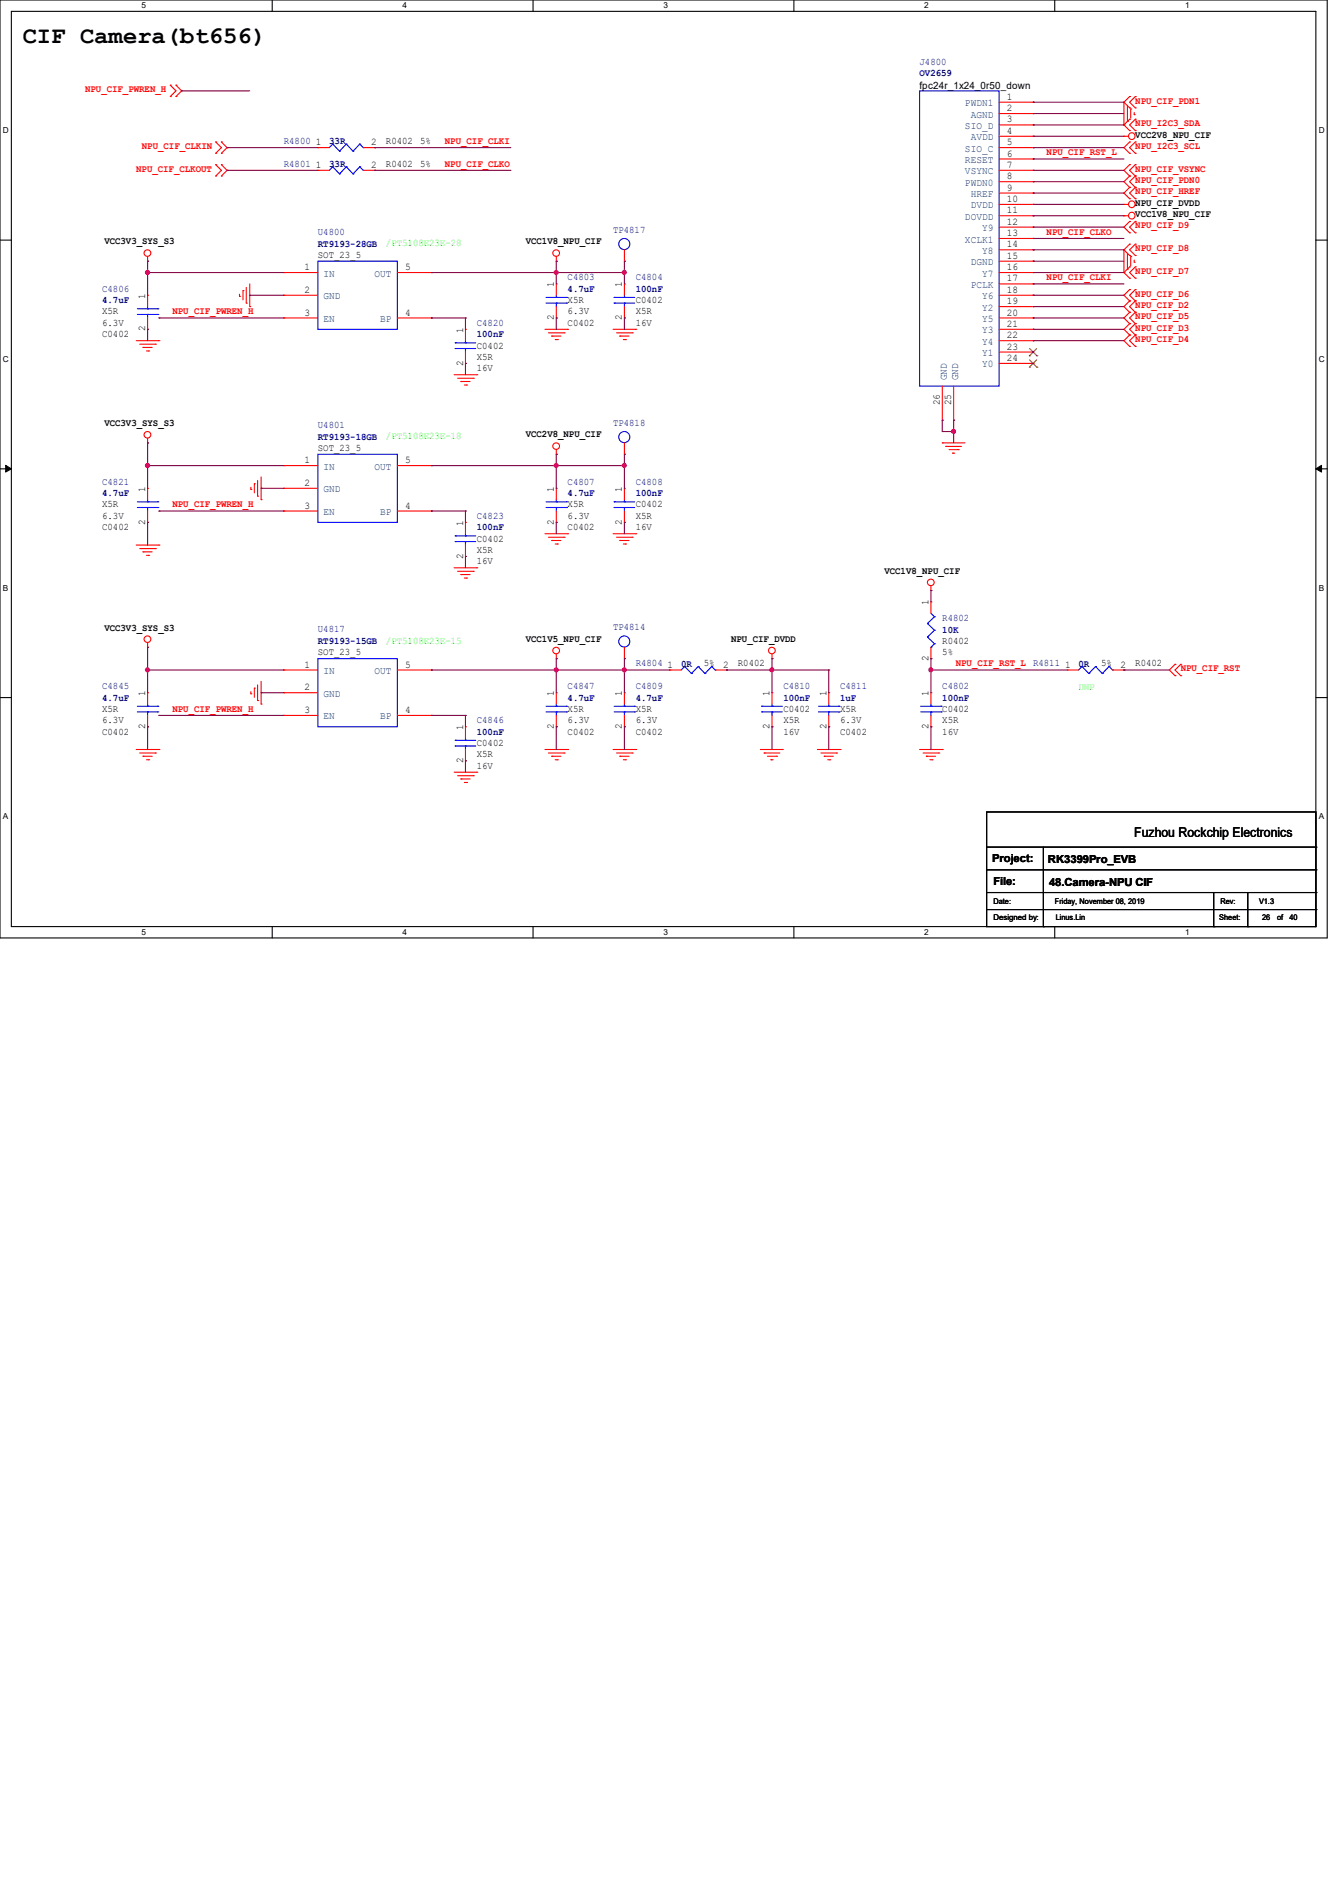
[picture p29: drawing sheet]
<svg xmlns="http://www.w3.org/2000/svg" width="210mm" height="297mm" viewBox="0 0 210 297" stroke-linecap="round" stroke-linejoin="round" font-family="sans-serif">
<defs><g id="words">
<text font-size="3.7" x="3.6" y="6.7">CIF Camera(bt656)</text>
<text font-size="2.1" x="177.6" y="131">Fuzhou Rockchip Electronics</text>
<g font-size="1.7">
<text x="155.4" y="135">Project:</text>
<text x="164.1" y="135.1">RK3399Pro_EVB</text>
<text x="155.6" y="138.5">File:</text>
<text x="164.3" y="138.7">48.Camera-NPU CIF</text>
</g>
<g font-size="1.6" fill="#000080">
<text x="144" y="10.1">J4800</text>
<text x="144" y="11.9">OV2659</text>
<text x="44.4" y="22.6">R4800</text>
<text x="51.6" y="22.6">33R</text>
<text x="44.4" y="26.1">R4801</text>
<text x="51.6" y="26.2">33R</text>
<text x="49.8" y="36.8">U4800</text>
<text x="49.8" y="38.6">RT9193-28GB</text>
<text x="96" y="36.4">TP4817</text>
<text x="16" y="45.7">C4806</text>
<text x="16" y="47.5">4.7uF</text>
<text x="88.9" y="43.9">C4803</text>
<text x="88.9" y="45.7">4.7uF</text>
<text x="99.6" y="43.9">C4804</text>
<text x="99.6" y="45.7">100nF</text>
<text x="74.7" y="51">C4820</text>
<text x="74.7" y="52.8">100nF</text>
<text x="49.8" y="67">U4801</text>
<text x="49.8" y="68.8">RT9193-18GB</text>
<text x="96" y="66.7">TP4818</text>
<text x="16" y="75.9">C4821</text>
<text x="16" y="77.7">4.7uF</text>
<text x="88.9" y="75.9">C4807</text>
<text x="88.9" y="77.7">4.7uF</text>
<text x="99.6" y="75.9">C4808</text>
<text x="99.6" y="77.7">100nF</text>
<text x="74.7" y="81.2">C4823</text>
<text x="74.7" y="83.1">100nF</text>
<text x="49.8" y="99">U4817</text>
<text x="49.8" y="100.8">RT9193-15GB</text>
<text x="96" y="98.7">TP4814</text>
<text x="147.6" y="97.2">R4802</text>
<text x="147.6" y="99.1">10K</text>
<text x="16" y="107.9">C4845</text>
<text x="88.9" y="107.9">C4847</text>
<text x="99.6" y="107.9">C4809</text>
<text x="99.6" y="104.3">R4804</text>
<text x="106.7" y="104.4">0R</text>
<text x="122.7" y="107.9">C4810</text>
<text x="131.6" y="107.9">C4811</text>
<text x="147.6" y="107.9">C4802</text>
<text x="161.8" y="104.3">R4811</text>
<text x="168.9" y="104.4">0R</text>
<text x="16" y="109.7">4.7uF</text>
<text x="74.7" y="113.2">C4846</text>
<text x="88.9" y="109.7">4.7uF</text>
<text x="99.6" y="109.7">4.7uF</text>
<text x="122.7" y="109.7">100nF</text>
<text x="131.6" y="109.7">1uF</text>
<text x="147.6" y="109.7">100nF</text>
<text x="74.7" y="115.1">100nF</text>
</g>
<g font-size="1.6" fill="#f00">
<text x="13.3" y="14.4">NPU_CIF_PWREN_H</text>
<text x="177.8" y="16.2">NPU_CIF_PDN1</text>
<text x="22.2" y="23.3">NPU_CIF_CLKIN</text>
<text x="69.7" y="22.6">NPU_CIF_CLKI</text>
<text x="177.8" y="23.3">NPU_I2C3_SCL</text>
<text x="177.8" y="19.8">NPU_I2C3_SDA</text>
<text x="21.3" y="26.9">NPU_CIF_CLKOUT</text>
<text x="69.7" y="26.1">NPU_CIF_CLKO</text>
<text x="163.9" y="24.3">NPU_CIF_RST_L</text>
<text x="177.8" y="26.9">NPU_CIF_VSYNC</text>
<text x="177.8" y="28.7">NPU_CIF_PDN0</text>
<text x="177.8" y="30.4">NPU_CIF_HREF</text>
<text x="177.8" y="35.8">NPU_CIF_D9</text>
<text x="163.9" y="36.8">NPU_CIF_CLKO</text>
<text x="177.8" y="39.3">NPU_CIF_D8</text>
<text x="163.9" y="43.9">NPU_CIF_CLKI</text>
<text x="177.8" y="42.9">NPU_CIF_D7</text>
<text x="177.8" y="46.4">NPU_CIF_D6</text>
<text x="27" y="49.2">NPU_CIF_PWREN_H</text>
<text x="177.8" y="50">NPU_CIF_D5</text>
<text x="177.8" y="53.5">NPU_CIF_D4</text>
<text x="177.8" y="51.8">NPU_CIF_D3</text>
<text x="177.8" y="48.2">NPU_CIF_D2</text>
<text x="27" y="79.5">NPU_CIF_PWREN_H</text>
<text x="149.7" y="104.3">NPU_CIF_RST_L</text>
<text x="184.9" y="105.1">NPU_CIF_RST</text>
<text x="27" y="111.5">NPU_CIF_PWREN_H</text>
</g>
<g font-size="1.6">
<text x="144" y="13.9">fpc24r_1x24_0r50_down</text>
<text x="157.7" y="15.6">1</text>
<text x="157.7" y="17.4">2</text>
<text x="49.4" y="22.7">1</text>
<text x="58.1" y="22.7">2</text>
<text x="60.5" y="22.6">R0402</text>
<text x="65.8" y="22.6">5%</text>
<text x="157.7" y="19.2">3</text>
<text x="157.7" y="21">4</text>
<text x="157.7" y="22.7">5</text>
<text x="177.8" y="21.5">VCC2V8_NPU_CIF</text>
<text x="49.4" y="26.3">1</text>
<text x="58.1" y="26.3">2</text>
<text x="60.5" y="26.1">R0402</text>
<text x="65.8" y="26.1">5%</text>
<text x="157.7" y="24.5">6</text>
<text x="157.7" y="26.3">7</text>
<text x="157.7" y="28.1">8</text>
<text x="157.7" y="29.8">9</text>
<text x="157.7" y="31.6">10</text>
<text x="157.7" y="33.4">11</text>
<text x="157.7" y="35.2">12</text>
<text x="177.8" y="34">VCC1V8_NPU_CIF</text>
<text x="177.8" y="32.2">NPU_CIF_DVDD</text>
<text x="16.3" y="38.3">VCC3V3_SYS_S3</text>
<text x="49.8" y="40.3">SOT_23_5</text>
<text x="82.3" y="38.3">VCC1V8_NPU_CIF</text>
<text x="157.7" y="37">13</text>
<text x="157.7" y="38.7">14</text>
<text x="157.7" y="40.5">15</text>
<text x="22.7" y="46.8" transform="rotate(-90 22.7 46.8)">1</text>
<text x="47.7" y="42.3">1</text>
<text x="47.7" y="45.8">2</text>
<text x="63.5" y="42.3">5</text>
<text x="86.7" y="45" transform="rotate(-90 86.7 45)">1</text>
<text x="88.9" y="47.5">X5R</text>
<text x="97.4" y="45" transform="rotate(-90 97.4 45)">1</text>
<text x="99.6" y="47.5">C0402</text>
<text x="157.7" y="42.3">16</text>
<text x="157.7" y="44.1">17</text>
<text x="157.7" y="45.8">18</text>
<text x="157.7" y="47.6">19</text>
<text x="16" y="52.8">C0402</text>
<text x="16" y="49.2">X5R</text>
<text x="16" y="51">6.3V</text>
<text x="22.7" y="51.9" transform="rotate(-90 22.7 51.9)">2</text>
<text x="47.7" y="49.4">3</text>
<text x="63.5" y="49.4">4</text>
<text x="72.5" y="52.1" transform="rotate(-90 72.5 52.1)">1</text>
<text x="86.7" y="50.1" transform="rotate(-90 86.7 50.1)">2</text>
<text x="88.9" y="51">C0402</text>
<text x="88.9" y="49.2">6.3V</text>
<text x="97.4" y="50.1" transform="rotate(-90 97.4 50.1)">2</text>
<text x="99.6" y="49.2">X5R</text>
<text x="99.6" y="51">16V</text>
<text x="157.7" y="49.4">20</text>
<text x="157.7" y="51.2">21</text>
<text x="157.7" y="53">22</text>
<text x="72.5" y="57.2" transform="rotate(-90 72.5 57.2)">2</text>
<text x="74.7" y="54.6">C0402</text>
<text x="74.7" y="56.3">X5R</text>
<text x="74.7" y="58.1">16V</text>
<text x="157.7" y="54.7">23</text>
<text x="157.7" y="56.5">24</text>
<text x="147.2" y="63.5" transform="rotate(-90 147.2 63.5)">26</text>
<text x="149" y="63.5" transform="rotate(-90 149 63.5)">25</text>
<text x="16.3" y="66.7">VCC3V3_SYS_S3</text>
<text x="49.8" y="70.6">SOT_23_5</text>
<text x="82.3" y="68.5">VCC2V8_NPU_CIF</text>
<text x="22.7" y="77" transform="rotate(-90 22.7 77)">1</text>
<text x="47.7" y="72.5">1</text>
<text x="47.7" y="76.1">2</text>
<text x="63.5" y="72.5">5</text>
<text x="86.7" y="77" transform="rotate(-90 86.7 77)">1</text>
<text x="97.4" y="77" transform="rotate(-90 97.4 77)">1</text>
<text x="16" y="83">C0402</text>
<text x="16" y="79.5">X5R</text>
<text x="16" y="81.2">6.3V</text>
<text x="22.7" y="82.1" transform="rotate(-90 22.7 82.1)">2</text>
<text x="47.7" y="79.6">3</text>
<text x="63.5" y="79.6">4</text>
<text x="72.5" y="82.3" transform="rotate(-90 72.5 82.3)">1</text>
<text x="86.7" y="82.1" transform="rotate(-90 86.7 82.1)">2</text>
<text x="88.9" y="83">C0402</text>
<text x="88.9" y="79.5">X5R</text>
<text x="88.9" y="81.2">6.3V</text>
<text x="97.4" y="82.1" transform="rotate(-90 97.4 82.1)">2</text>
<text x="99.6" y="79.5">C0402</text>
<text x="99.6" y="81.2">X5R</text>
<text x="99.6" y="83">16V</text>
<text x="72.5" y="87.5" transform="rotate(-90 72.5 87.5)">2</text>
<text x="74.7" y="84.8">C0402</text>
<text x="74.7" y="86.6">X5R</text>
<text x="74.7" y="88.3">16V</text>
<text x="138.5" y="89.8">VCC1V8_NPU_CIF</text>
<text x="145.4" y="94.8" transform="rotate(-90 145.4 94.8)">1</text>
<text x="16.3" y="98.7">VCC3V3_SYS_S3</text>
<text x="82.3" y="100.5">VCC1V5_NPU_CIF</text>
<text x="114.5" y="100.5">NPU_CIF_DVDD</text>
<text x="147.6" y="100.8">R0402</text>
<text x="47.7" y="104.5">1</text>
<text x="49.8" y="102.6">SOT_23_5</text>
<text x="63.5" y="104.5">5</text>
<text x="104.6" y="104.5">1</text>
<text x="110.2" y="104.3">5%</text>
<text x="113.2" y="104.5">2</text>
<text x="115.6" y="104.3">R0402</text>
<text x="145.4" y="103.5" transform="rotate(-90 145.4 103.5)">2</text>
<text x="147.6" y="102.6">5%</text>
<text x="166.8" y="104.5">1</text>
<text x="172.5" y="104.3">5%</text>
<text x="175.5" y="104.5">2</text>
<text x="177.8" y="104.3">R0402</text>
<text x="16" y="111.5">X5R</text>
<text x="16" y="113.2">6.3V</text>
<text x="22.7" y="109" transform="rotate(-90 22.7 109)">1</text>
<text x="47.7" y="108.1">2</text>
<text x="47.7" y="111.6">3</text>
<text x="63.5" y="111.6">4</text>
<text x="86.7" y="109" transform="rotate(-90 86.7 109)">1</text>
<text x="88.9" y="111.5">X5R</text>
<text x="88.9" y="113.2">6.3V</text>
<text x="97.4" y="109" transform="rotate(-90 97.4 109)">1</text>
<text x="99.6" y="111.5">X5R</text>
<text x="99.6" y="113.2">6.3V</text>
<text x="120.5" y="109" transform="rotate(-90 120.5 109)">1</text>
<text x="122.7" y="111.5">C0402</text>
<text x="122.7" y="113.2">X5R</text>
<text x="129.4" y="109" transform="rotate(-90 129.4 109)">1</text>
<text x="131.6" y="111.5">X5R</text>
<text x="131.6" y="113.2">6.3V</text>
<text x="145.4" y="109" transform="rotate(-90 145.4 109)">1</text>
<text x="147.6" y="111.5">C0402</text>
<text x="147.6" y="113.2">X5R</text>
<text x="16" y="115">C0402</text>
<text x="22.7" y="114.1" transform="rotate(-90 22.7 114.1)">2</text>
<text x="72.5" y="119.5" transform="rotate(-90 72.5 119.5)">2</text>
<text x="72.5" y="114.3" transform="rotate(-90 72.5 114.3)">1</text>
<text x="74.7" y="116.8">C0402</text>
<text x="74.7" y="118.6">X5R</text>
<text x="86.7" y="114.1" transform="rotate(-90 86.7 114.1)">2</text>
<text x="88.9" y="115">C0402</text>
<text x="97.4" y="114.1" transform="rotate(-90 97.4 114.1)">2</text>
<text x="99.6" y="115">C0402</text>
<text x="120.5" y="114.1" transform="rotate(-90 120.5 114.1)">2</text>
<text x="122.7" y="115">16V</text>
<text x="129.4" y="114.1" transform="rotate(-90 129.4 114.1)">2</text>
<text x="131.6" y="115">C0402</text>
<text x="145.4" y="114.1" transform="rotate(-90 145.4 114.1)">2</text>
<text x="147.6" y="115">16V</text>
<text x="74.7" y="120.4">16V</text>
</g>
<g font-size="1.6" fill="#004080">
<text x="151.1" y="16.6">PWDN1</text>
<text x="151.1" y="20.2">SIO_D</text>
<text x="151.1" y="23.7">SIO_C</text>
<text x="152" y="18.4">AGND</text>
<text x="152" y="22">AVDD</text>
<text x="151.1" y="25.5">RESET</text>
<text x="151.1" y="27.3">VSYNC</text>
<text x="151.1" y="29.1">PWDN0</text>
<text x="151.1" y="34.4">DOVDD</text>
<text x="152" y="30.9">HREF</text>
<text x="152" y="32.6">DVDD</text>
<text x="151.1" y="38">XCLK1</text>
<text x="152" y="41.5">DGND</text>
<text x="153.8" y="36.2">Y9</text>
<text x="153.8" y="39.8">Y8</text>
<text x="50.7" y="43.3">IN</text>
<text x="50.7" y="46.9">GND</text>
<text x="58.7" y="43.3">OUT</text>
<text x="152" y="45.1">PCLK</text>
<text x="153.8" y="43.3">Y7</text>
<text x="153.8" y="46.9">Y6</text>
<text x="50.7" y="50.4">EN</text>
<text x="59.6" y="50.4">BP</text>
<text x="153.8" y="48.6">Y2</text>
<text x="153.8" y="50.4">Y5</text>
<text x="153.8" y="52.2">Y3</text>
<text x="153.8" y="54">Y4</text>
<text x="148.3" y="59.6" transform="rotate(-90 148.3 59.6)">GND</text>
<text x="150.1" y="59.6" transform="rotate(-90 150.1 59.6)">GND</text>
<text x="153.8" y="55.8">Y1</text>
<text x="153.8" y="57.5">Y0</text>
<text x="50.7" y="73.5">IN</text>
<text x="50.7" y="77.1">GND</text>
<text x="58.7" y="73.5">OUT</text>
<text x="50.7" y="80.6">EN</text>
<text x="59.6" y="80.6">BP</text>
<text x="50.7" y="105.5">IN</text>
<text x="58.7" y="105.5">OUT</text>
<text x="50.7" y="109.1">GND</text>
<text x="50.7" y="112.7">EN</text>
<text x="59.6" y="112.7">BP</text>
</g>
<g font-size="1.6" fill="#0f0">
<text x="60.5" y="38.6">/PT5108E23E-28</text>
<text x="60.5" y="68.8">/PT5108E23E-18</text>
<text x="60.5" y="100.8">/PT5108E23E-15</text>
<text x="168.9" y="108.1">DNP</text>
</g>
<g font-size="1.3">
<text x="22.2" y="1.3">5</text>
<text x="63" y="1.3">4</text>
<text x="103.9" y="1.3">3</text>
<text x="144.7" y="1.3">2</text>
<text x="185.6" y="1.3">1</text>
<text x=".5" y="20.8">D</text>
<text x="206.5" y="20.8">D</text>
<text x=".5" y="56.6">C</text>
<text x="206.5" y="56.6">C</text>
<text x=".5" y="92.5">B</text>
<text x="206.5" y="92.5">B</text>
<text x=".5" y="128.3">A</text>
<text x="206.5" y="128.3">A</text>
<text x="22.2" y="146.4">5</text>
<text x="63" y="146.4">4</text>
<text x="103.9" y="146.4">3</text>
<text x="144.7" y="146.4">2</text>
<text x="185.6" y="146.4">1</text>
</g>
<g font-size="1.2">
<text x="155.6" y="141.6">Date:</text>
<text x="165.2" y="141.6">Friday, November 08, 2019</text>
<text x="191.1" y="141.6">Rev:</text>
<text x="197.2" y="141.6">V1.3</text>
<text x="155.6" y="144.1">Designed by:</text>
<text x="165.3" y="144.1">Linus.Lin</text>
<text x="191" y="144.1">Sheet:</text>
<text x="197.7" y="144.1">26</text>
<text x="200" y="144.1">of</text>
<text x="202" y="144.1">40</text>
</g>
</g></defs>
<path d="M0 0h207.9v146.9h-207.9zM1.8 1.8h204.3v143.3h-204.3z" fill="none" stroke="#000" stroke-width=".17"/>
<g fill="#fff">
<path d="M22.2 .2h.7v1.4h-.7z"/>
<path d="M22.2 145.2h.7v1.4h-.7z"/>
</g>
<path d="M42.6 0v1.8M42.6 145.1v1.8" fill="none" stroke="#000" stroke-width=".17"/>
<g fill="#fff">
<path d="M63 .2h.7v1.4h-.7z"/>
<path d="M63 145.2h.7v1.4h-.7z"/>
</g>
<path d="M83.5 0v1.8M83.5 145.1v1.8" fill="none" stroke="#000" stroke-width=".17"/>
<g fill="#fff">
<path d="M103.9 .2h.7v1.4h-.7z"/>
<path d="M103.9 145.2h.7v1.4h-.7z"/>
</g>
<path d="M124.3 0v1.8M124.3 145.1v1.8" fill="none" stroke="#000" stroke-width=".17"/>
<g fill="#fff">
<path d="M144.7 .2h.7v1.4h-.7z"/>
<path d="M144.7 145.2h.7v1.4h-.7z"/>
</g>
<path d="M165.2 0v1.8M165.2 145.1v1.8" fill="none" stroke="#000" stroke-width=".17"/>
<g fill="#fff">
<path d="M185.6 .2h.7v1.4h-.7z"/>
<path d="M185.6 145.2h.7v1.4h-.7z"/>
<path d="M.5 19.7h.9v1.4h-.9z"/>
<path d="M206.5 19.7h.9v1.4h-.9z"/>
<path d="M.5 55.5h.9v1.4h-.9z"/>
<path d="M206.5 55.5h.9v1.4h-.9z"/>
</g>
<path d="M0 37.6h1.8M206.1 37.6h1.8" fill="none" stroke="#000" stroke-width=".17"/>
<g fill="#fff">
<path d="M.5 91.3h.8v1.4h-.8z"/>
<path d="M206.5 91.3h.8v1.4h-.8z"/>
</g>
<path d="M0 73.4h1.8M206.1 73.4h1.8" fill="none" stroke="#000" stroke-width=".17"/>
<path d="M.9 72.9l.9 .5-.9 .5zM206.1 73.4l.9-.5v1z" fill="#000" stroke="#000" stroke-width=".16"/>
<g fill="#fff">
<path d="M.5 127.1h.8v1.4h-.8z"/>
<path d="M206.5 127.1h.8v1.4h-.8z"/>
</g>
<g fill="none" stroke="#000" stroke-width=".17">
<path d="M0 109.2h1.8M206.1 109.2h1.8M154.5 127.1h51.6v18h-51.6zM154.5 132.6h51.6M154.5 136.2h51.6M154.5 139.7h51.6M163.4 132.6v12.5M190.1 139.7v5.4M195.4 139.7v5.4M206.1 132.6h.1M206.1 136.2h.1M206.1 139.7h.1"/>
<path d="M154.5 142.4h51.6M163.4 145.1h.1M190.1 145.1h.1M195.4 145.1h.1M206.1 142.4h.1"/>
</g>
<g fill="none" stroke="#f00" stroke-width=".17">
<path d="M26.7 15.1h.1M26.7 13.3h.1M26.7 13.3l.9 .9-.9 .9M27.6 13.3h.1M27.6 15.1h.1M27.6 13.3l.8 .9-.8 .9M156.5 16h5.3M156.5 17.8h5.3M156.5 19.6h5.3M161.8 16h.1M161.8 17.8h.1M161.8 19.6h.1"/>
<path d="M176 19.6h.1M176 16v3.6M176 19.6l.9 .8M176 16l.9 .9M176.6 19h.1M176.6 16.6v2.4M176.9 18.7h.1M176.9 16.9h.1M176.9 15.1h.1M176.9 18.7l-.9 .9M176.9 15.1l-.9 .9M177.1 17.1h.1"/>
<path d="M177.1 17.1v1.4M177.6 17.9h.1M177.6 17.6v.3M177.8 18.7h.1M177.8 15.1h.1M177.8 16.9h.1M177.8 18.7l-.9 .9 .9 .8M177.8 15.1l-.9 .9 .9 .9M33.8 25.8h.1M33.8 27.6h.1M33.8 22.2h.1M33.8 24h.1"/>
<path d="M33.8 25.8l.9 .9-.9 .9M33.8 22.2l.9 .9-.9 .9M34.7 27.6h.1M34.7 25.8h.1M34.7 24h.1M34.7 22.2h.1M34.7 25.8l.9 .9-.9 .9M34.7 22.2l.9 .9-.9 .9M49.8 26.7h.1M49.8 23.1h.1M49.8 26.7h1.8M49.8 23.1h1.8"/>
<path d="M56.9 26.7h1.8M56.9 23.1h1.8M58.7 26.7h.1M58.7 23.1h.1M97.8 39.1v1.8M156.5 33.8h5.3M156.5 21.3h5.3M156.5 32h5.3M156.5 26.7h5.3M156.5 23.1h5.3M156.5 24.9h5.3M156.5 28.4h5.3"/>
<path d="M156.5 30.2h5.3M156.5 35.6h5.3M156.5 37.3h5.3M156.5 39.1h5.3M161.8 21.3h.1M161.8 23.1h.1M161.8 24.9h.1M161.8 26.7h.1M161.8 28.4h.1M161.8 30.2h.1M161.8 32h.1M161.8 33.8h.1"/>
<path d="M161.8 35.6h.1M161.8 37.3h.1M161.8 39.1h.1M176 33.8h.1M176 21.3h.1M176 32h.1M176 33.8h.7M176 21.3h.7M176 32h.7M176 39.1v3.6M176 39.1l.9 .9M176.6 39.7v2.4"/>
<path d="M176.9 29.3h.1M176.9 31.1h.1M176.9 25.8h.1M176.9 27.6h.1M176.9 22.2h.1M176.9 24h.1M176.9 20.4h.1M176.9 34.7h.1M176.9 36.4h.1M176.9 38.2h.1M176.9 29.3l-.9 .9 .9 .9M176.9 25.8l-.9 .9 .9 .9"/>
<path d="M176.9 22.2l-.9 .9 .9 .9M176.9 27.6l-.9 .8 .9 .9M176.9 34.7l-.9 .9 .9 .8M176.9 38.2l-.9 .9M177.8 31.1h.1M177.8 29.3h.1M177.8 27.6h.1M177.8 25.8h.1M177.8 24h.1M177.8 22.2h.1M177.8 20.4h.1M177.8 36.4h.1"/>
<path d="M177.8 34.7h.1M177.8 38.2h.1M177.8 29.3l-.9 .9 .9 .9M177.8 25.8l-.9 .9 .9 .9M177.8 22.2l-.9 .9 .9 .9M177.8 27.6l-.9 .8 .9 .9M177.8 34.7l-.9 .9 .9 .8M177.8 38.2l-.9 .9 .9 .9M21.3 53.3h3.6M21.9 53.9h2.4M22.4 54.4h.1M22.4 54.4h1.4"/>
<path d="M22.9 54.9h.4M23.1 40.9h.1M23.1 46.2h.1M23.1 51.6h.1M23.1 40.2v.7M23.1 46.2v1.8M23.1 49.8v1.8M23.3 54.9h.1M24.3 53.9h.1M24.9 53.3h.1M37.5 46.4h.1M37.5 46.1v.3"/>
<path d="M38.1 45.5h.1M38.1 45.5v1.4M38.6 47.5h.1M38.6 45v2.5M39.1 48h.1M39.1 44.4v3.6M44.4 42.7h.1M44.4 46.2h.1M44.4 49.8h.1M44.4 42.7h5.4M44.4 46.2h5.4M44.4 49.8h5.4"/>
<path d="M62.2 42.7h5.4M62.2 49.8h5.4M67.6 49.8h.1M67.6 42.7h.1M71.1 58.7h3.6M71.7 59.2h2.4M72.2 59.7h.1M72.2 59.7h1.4M72.9 51.6h.1M72.9 56.9h.1M72.9 51.6v1.7M72.9 55.1v1.8"/>
<path d="M74.1 59.2h.1M74.7 58.7h.1M85.3 51.6h3.6M85.9 52.1h2.4M86.4 52.6h.1M86.4 52.6h1.4M87 53.2h.3M87.1 40.9h.1M87.1 44.4h.1M87.1 49.8h.1M87.1 40.2v.7M87.1 44.4v1.8"/>
<path d="M87.1 48v1.8M87.3 53.2h.1M88.3 52.1h.1M88.9 51.6h.1M96 51.6h3.6M96.6 52.1h2.4M97.1 52.6h.1M97.1 52.6h1.4M97.6 53.2h.4M97.8 40.9h.1M97.8 44.4h.1M97.8 49.8h.1"/>
<path d="M97.8 44.4v1.8M97.8 48v1.8M98 53.2h.1M99 52.1h.1M99.6 51.6h.1M156.5 53.3h5.3M156.5 51.6h5.3M156.5 42.7h5.3M156.5 46.2h5.3M156.5 49.8h5.3M156.5 40.9h5.3M156.5 44.4h5.3"/>
<path d="M156.5 48h5.3M156.5 55.1h5.3M156.5 56.9h5.3M161.8 40.9h.1M161.8 42.7h.1M161.8 44.4h.1M161.8 46.2h.1M161.8 48h.1M161.8 49.8h.1M161.8 51.6h.1M161.8 53.3h.1M161.8 55.1h.1"/>
<path d="M161.8 56.9h.1M176 42.7h.1M176 42.7l.9 .9M176.6 42.1h.1M176.9 40h.1M176.9 41.8h.1M176.9 43.6h.1M176.9 45.3h.1M176.9 47.1h.1M176.9 48.9h.1M176.9 50.7h.1M176.9 52.5h.1"/>
<path d="M176.9 54.2h.1M176.9 41.8l-.9 .9M176.9 45.3l-.9 .9 .9 .9M176.9 48.9l-.9 .9 .9 .9M176.9 52.5l-.9 .8 .9 .9M176.9 50.7l-.9 .9 .9 .9M176.9 47.1l-.9 .9 .9 .9M177.1 40.2h.1M177.1 40.2v1.4M177.6 41.1h.1M177.6 40.7v.4M177.8 40h.1"/>
<path d="M177.8 43.6h.1M177.8 41.8h.1M177.8 47.1h.1M177.8 45.3h.1M177.8 50.7h.1M177.8 48.9h.1M177.8 54.2h.1M177.8 52.5h.1M177.8 41.8l-.9 .9 .9 .9M177.8 45.3l-.9 .9 .9 .9M177.8 48.9l-.9 .9 .9 .9M177.8 52.5l-.9 .8 .9 .9"/>
<path d="M177.8 50.7l-.9 .9 .9 .9M177.8 47.1l-.9 .9 .9 .9M23.1 69.3h.1M23.1 76.5h.1M23.1 68.6v.7M23.1 76.5v1.7M39.3 76.6h.1M39.3 76.3v.3M39.8 75.7h.1M39.8 75.7v1.5M40.3 77.7h.1M40.3 75.2v2.5"/>
<path d="M40.9 78.2h.1M40.9 74.7v3.5M44.4 72.9h.1M44.4 76.5h.1M44.4 72.9h5.4M44.4 76.5h5.4M62.2 72.9h5.4M67.6 72.9h.1M72.7 60.3h.4M73.1 60.3h.1M87.1 71.1h.1M87.1 76.5h.1"/>
<path d="M87.1 70.4v.7M87.1 76.5v1.7M97.8 71.1h.1M97.8 76.5h.1M97.8 69.3v1.8M97.8 76.5v1.7M147.6 69.3h.1M147.6 65.8h.1M147.6 69.3h3.5M147.6 60.5v5.3M148.1 69.9h.1M148.1 69.9h2.5"/>
<path d="M148.6 70.4h1.5M149.2 71h.1M149.2 71h.3M149.4 65.8h.1M149.4 60.5v5.3M150.1 70.4h.1M21.3 85.3h3.6M21.9 85.9h2.4M22.4 86.4h.1M22.4 86.4h1.4M22.9 87h.4M23.1 81.8h.1"/>
<path d="M23.1 80v1.8M23.3 87h.1M24.3 85.9h.1M24.9 85.3h.1M44.4 80h.1M44.4 80h5.4M62.2 80h5.4M67.6 80h.1M71.1 88.9h3.6M71.7 89.5h2.4M72.2 90h.1M72.2 90h1.4"/>
<path d="M72.7 90.5h.4M72.9 81.8h.1M72.9 87.1h.1M72.9 81.8v1.8M72.9 85.3v1.8M73.1 90.5h.1M74.1 89.5h.1M74.7 88.9h.1M85.3 83.6h3.6M85.9 84.1h2.4M86.4 84.6h.1M86.4 84.6h1.4"/>
<path d="M87 85.2h.3M87.1 81.8h.1M87.1 80v1.8M87.3 85.2h.1M88.3 84.1h.1M88.9 83.6h.1M96 83.6h3.6M96.6 84.1h2.4M97.1 84.6h.1M97.1 84.6h1.4M97.6 85.2h.4M97.8 81.8h.1"/>
<path d="M97.8 80v1.8M98 85.2h.1M99 84.1h.1M99.6 83.6h.1M145.8 92.5h.1M145.8 94.2h.1M145.8 91.7v.8M145.8 94.2v1.8M21.3 117.3h3.6M21.9 117.9h2.4M22.4 118.4h.1M22.4 118.4h1.4"/>
<path d="M22.9 119h.4M23.1 101.3h.1M23.1 108.5h.1M23.1 113.8h.1M23.1 100.6v.7M23.1 108.5v1.7M23.1 112v1.8M23.3 119h.1M24.3 117.9h.1M24.9 117.3h.1M39.3 108.6h.1M39.3 108.3v.3"/>
<path d="M39.8 107.7h.1M39.8 107.7v1.5M40.3 109.7h.1M40.3 107.2v2.5M40.9 110.2h.1M40.9 106.7v3.5M44.4 104.9h.1M44.4 108.5h.1M44.4 112h.1M44.4 104.9h5.4M44.4 108.5h5.4M44.4 112h5.4"/>
<path d="M62.2 104.9h5.4M62.2 112h5.4M67.6 112h.1M67.6 104.9h.1M72.9 113.8h.1M72.9 119.1h.1M72.9 113.8v1.8M72.9 117.3v1.8M85.3 117.3h3.6M85.9 117.9h2.4M86.4 118.4h.1M86.4 118.4h1.4"/>
<path d="M87 119h.3M87.1 103.1h.1M87.1 108.5h.1M87.1 113.8h.1M87.1 102.4v.7M87.1 108.5v1.7M87.1 112v1.8M87.3 119h.1M88.3 117.9h.1M88.9 117.3h.1M96 117.3h3.6M96.6 117.9h2.4"/>
<path d="M97.1 118.4h.1M97.1 118.4h1.4M97.6 119h.4M97.8 108.5h.1M97.8 113.8h.1M97.8 103.1h.1M97.8 101.3v1.8M97.8 108.5v1.7M97.8 112v1.8M98 119h.1M99 117.9h.1M99.6 117.3h.1"/>
<path d="M104.9 104.9h.1M104.9 104.9h1.8M112 104.9h1.8M113.8 104.9h.1M119.1 117.3h.1M119.1 117.3h3.6M119.7 117.9h.1M119.7 117.9h2.4M120.2 118.4h1.4M120.7 119h.1M120.7 119h.4M120.9 103.1h.1"/>
<path d="M120.9 108.5h.1M120.9 113.8h.1M120.9 102.4v.7M120.9 108.5v1.7M120.9 112v1.8M121.6 118.4h.1M128 117.3h3.6M128.6 117.9h2.4M129.1 118.4h.1M129.1 118.4h1.4M129.6 119h.4M129.8 108.5h.1"/>
<path d="M129.8 113.8h.1M129.8 108.5v1.7M129.8 112v1.8M130 119h.1M131 117.9h.1M131.6 117.3h.1M144 117.3h3.6M144.6 117.9h2.4M145.1 118.4h.1M145.1 118.4h1.4M145.6 119h.4M145.8 108.5h.1"/>
<path d="M145.8 113.8h.1M145.8 103.1h.1M145.8 101.3v1.8M145.8 108.5v1.7M145.8 112v1.8M146 119h.1M147 117.9h.1M147.6 117.3h.1M167.1 104.9h.1M167.1 104.9h1.8M174.2 104.9h1.8M176 104.9h.1"/>
<path d="M184 105.8h.1M184 104h.1M184 104l-.9 .9 .9 .9M184.9 104h.1M184.9 105.8h.1M184.9 104l-.9 .9 .9 .9M71.1 120.9h3.6M71.7 121.5h2.4M72.2 122h.1M72.2 122h1.4M72.7 122.5h.4M73.1 122.5h.1"/>
<path d="M74.1 121.5h.1M74.7 120.9h.1"/>
<circle cx="23.1" cy="39.6" r=".52"/>
<circle cx="87.1" cy="39.6" r=".52"/>
<circle cx="177.2" cy="32" r=".52"/>
<circle cx="177.2" cy="33.8" r=".52"/>
<circle cx="177.2" cy="21.3" r=".52"/>
<circle cx="23.1" cy="68.1" r=".52"/>
<circle cx="87.1" cy="69.9" r=".52"/>
<circle cx="145.8" cy="91.2" r=".52"/>
<circle cx="23.1" cy="100.1" r=".52"/>
<circle cx="87.1" cy="101.9" r=".52"/>
<circle cx="120.9" cy="101.9" r=".52"/>
</g>
<g fill="none" stroke="#00f" stroke-width=".17">
<path d="M144 14.2h12.5v46.3h-12.5zM52.1 26.1h.1M52.1 22.6h.1M52.1 26.1l-.5 .6M52.1 26.1l1.1 1.1M52.1 22.6l-.5 .5M52.1 22.6l1.1 1.1M53.2 27.2h.1M53.2 23.7h.1M54.2 26.1h.1M54.2 22.6h.1M54.2 26.1l-1 1.1"/>
<path d="M54.2 26.1l1.1 1.1M54.2 22.6l-1 1.1M54.2 22.6l1.1 1.1M55.3 27.2h.1M55.3 23.7h.1M56.3 26.1h.1M56.3 22.6h.1M56.3 26.1l-1 1.1M56.3 26.1l.6 .6M56.3 22.6l-1 1.1M56.3 22.6l.6 .5M56.9 26.7h.1"/>
<path d="M56.9 23.1h.1M21.5 49.2h3.2M21.5 48.3h3.2M23.1 48.3h.1M23.1 49.2h.1M23.1 48v.3M23.1 49.2v.6M24.7 49.2h.1M24.7 48.3h.1M49.8 40.9h12.4v10.7h-12.4zM71.3 54.6h.1M71.3 53.7h.1"/>
<path d="M71.3 54.6h3.2M71.3 53.7h3.2M72.9 53.7h.1M72.9 54.6h.1M72.9 53.3v.4M72.9 54.6v.5M85.5 47.5h3.2M85.5 46.6h3.2M87.1 46.6h.1M87.1 47.5h.1M87.1 46.2v.4M87.1 47.5v.5"/>
<path d="M88.7 47.5h.1M88.7 46.6h.1M96.2 47.5h.1M96.2 46.6h.1M96.2 47.5h3.2M96.2 46.6h3.2M97.8 46.6h.1M97.8 47.5h.1M97.8 46.2v.4M97.8 47.5v.5M21.5 79.5h3.2M21.5 78.6h3.2"/>
<path d="M23.1 78.6h.1M23.1 79.5h.1M23.1 78.2v.4M23.1 79.5v.5M24.7 79.5h.1M24.7 78.6h.1M49.8 71.1h12.4v10.7h-12.4zM85.5 79.5h3.2M85.5 78.6h3.2M87.1 78.6h.1M87.1 79.5h.1M87.1 78.2v.4"/>
<path d="M87.1 79.5v.5M88.7 79.5h.1M88.7 78.6h.1M96.2 79.5h.1M96.2 78.6h.1M96.2 79.5h3.2M96.2 78.6h3.2M97.8 78.6h.1M97.8 79.5h.1M97.8 78.2v.4M97.8 79.5v.5M71.3 84.8h.1"/>
<path d="M71.3 83.9h.1M71.3 84.8h3.2M71.3 83.9h3.2M72.9 83.9h.1M72.9 84.8h.1M72.9 83.6v.3M72.9 84.8v.5M145.2 97.6h.1M145.2 99.7h.1M145.2 97.6l1.1 1.1M145.2 99.7l1.1 1.1M145.8 96l.5 .6"/>
<path d="M146.3 96.6h.1M146.3 98.7h.1M146.3 96.6l-1.1 1M146.3 98.7l-1.1 1M21.5 111.5h3.2M21.5 110.6h3.2M23.1 110.6h.1M23.1 111.5h.1M23.1 110.2v.4M23.1 111.5v.5M24.7 111.5h.1M24.7 110.6h.1"/>
<path d="M49.8 103.1h12.4v10.7h-12.4zM71.3 116.8h.1M71.3 115.9h.1M71.3 116.8h3.2M71.3 115.9h3.2M72.9 115.9h.1M72.9 116.8h.1M72.9 115.6v.3M72.9 116.8v.5M85.5 111.5h3.2M85.5 110.6h3.2M87.1 110.6h.1"/>
<path d="M87.1 111.5h.1M87.1 110.2v.4M87.1 111.5v.5M88.7 111.5h.1M88.7 110.6h.1M96.2 111.5h3.2M96.2 110.6h3.2M97.8 110.6h.1M97.8 111.5h.1M97.8 110.2v.4M97.8 111.5v.5M99.4 111.5h.1"/>
<path d="M99.4 110.6h.1M107.2 104.4h.1M107.2 104.4l-.5 .5M107.2 104.4l1.1 1.1M108.3 105.5h.1M109.3 104.4h.1M109.3 104.4l-1 1.1M109.3 104.4l1.1 1.1M110.4 105.5h.1M111.5 104.4h.1M111.5 104.4l-1.1 1.1M111.5 104.4l.5 .5"/>
<path d="M112 104.9h.1M119.3 111.5h.1M119.3 110.6h.1M119.3 111.5h3.2M119.3 110.6h3.2M120.9 110.6h.1M120.9 111.5h.1M120.9 110.2v.4M120.9 111.5v.5M128.2 111.5h3.2M128.2 110.6h3.2M129.8 110.6h.1"/>
<path d="M129.8 111.5h.1M129.8 110.2v.4M129.8 111.5v.5M131.4 111.5h.1M131.4 110.6h.1M144.2 111.5h3.2M144.2 110.6h3.2M145.8 110.6h.1M145.8 111.5h.1M145.8 101.3h.1M145.8 110.2v.4M145.8 111.5v.5"/>
<path d="M146.3 100.8h.1M146.3 100.8l-.5 .5M147.4 111.5h.1M147.4 110.6h.1M169.5 104.4h.1M169.5 104.4l-.6 .5M169.5 104.4l1 1.1M170.5 105.5h.1M171.6 104.4h.1M171.6 104.4l-1.1 1.1M171.6 104.4l1 1.1M172.6 105.5h.1"/>
<path d="M173.7 104.4h.1M173.7 104.4l-1.1 1.1M173.7 104.4l.5 .5M174.2 104.9h.1"/>
<circle cx="97.8" cy="38.2" r=".87"/>
<circle cx="97.8" cy="68.4" r=".87"/>
<circle cx="97.8" cy="100.4" r=".87"/>
</g>
<path d="M161.2 55.7h.1M161.2 57.5h.1M161.2 54.6l1.2 1.1M161.2 56.3l1.2 1.2M162.3 54.6l-1.1 1.1M162.3 56.3l-1.1 1.2M162.4 55.7h.1M162.4 57.5h.1" fill="none" stroke="#804000" stroke-width=".16"/>
<g fill="none" stroke="#800040" stroke-width=".17">
<path d="M28.4 14.2h.1M28.4 14.2h10.7M161.8 19.6h.1M161.8 17.8h.1M161.8 16h.1M161.8 19.6h14.2M161.8 17.8h14.2M161.8 16h14.2M35.6 23.1h.1M35.6 26.7h.1M35.6 23.1h14.2M35.6 26.7h14.2"/>
<path d="M58.7 23.1h.1M58.7 26.7h.1M58.7 23.1h21.3M58.7 26.7h21.3M161.8 24.9h.1M161.8 23.1h.1M161.8 30.2h.1M161.8 35.6h.1M161.8 37.3h.1M161.8 28.4h.1M161.8 39.1h.1M161.8 33.8h.1"/>
<path d="M161.8 26.7h.1M161.8 32h.1M161.8 21.3h.1M161.8 24.9h14.2M161.8 23.1h14.2M161.8 30.2h14.2M161.8 35.6h14.2M161.8 37.3h14.2M161.8 28.4h14.2M161.8 39.1h14.2M161.8 33.8h14.2M161.8 26.7h14.2"/>
<path d="M161.8 32h14.2M161.8 21.3h14.2M23.1 40.9h.1M23.1 42.7h.1M23.1 51.6h.1M23.1 42.7h21.3M23.1 40.9v5.3M23.1 51.6v1.7M24.9 49.8h.1M24.9 49.8h19.5M39.1 46.2h.1M39.1 46.2h5.3"/>
<path d="M67.6 42.7h.1M67.6 49.8h.1M67.6 42.7h30.2M67.6 49.8h5.3M72.9 56.9h.1M72.9 49.8h.1M72.9 49.8v1.8M72.9 56.9v1.8M87.1 49.8h.1M87.1 40.9h.1M87.1 42.7h.1M87.1 40.9v3.5"/>
<path d="M87.1 49.8v1.8M97.8 40.9h.1M97.8 49.8h.1M97.8 42.7h.1M97.8 40.9v3.5M97.8 49.8v1.8M161.8 46.2h.1M161.8 40.9h.1M161.8 53.3h.1M161.8 42.7h.1M161.8 51.6h.1M161.8 44.4h.1"/>
<path d="M161.8 49.8h.1M161.8 48h.1M161.8 46.2h14.2M161.8 40.9h14.2M161.8 53.3h14.2M161.8 42.7h14.2M161.8 51.6h14.2M161.8 44.4h14.2M161.8 49.8h14.2M161.8 48h14.2M23.1 72.9h.1M23.1 69.3h.1"/>
<path d="M23.1 69.3v7.2M23.1 72.9h21.3M40.9 76.5h.1M40.9 76.5h3.5M67.6 72.9h.1M67.6 72.9h30.2M87.1 71.1h.1M87.1 72.9h.1M87.1 71.1v5.4M97.8 72.9h.1M97.8 71.1h.1M97.8 71.1v5.4"/>
<path d="M147.6 65.8h.1M147.6 67.6h.1M147.6 65.8v1.8M147.6 67.6h1.8M149.4 65.8h.1M149.4 67.6h.1M149.4 65.8v3.5M23.1 81.8h.1M23.1 81.8v3.5M24.9 80h.1M24.9 80h19.5M67.6 80h.1"/>
<path d="M67.6 80h5.3M72.9 80h.1M72.9 87.1h.1M72.9 80v1.8M72.9 87.1v1.8M87.1 81.8h.1M87.1 81.8v1.8M97.8 81.8h.1M97.8 81.8v1.8M145.8 92.5h.1M145.8 92.5v1.7M23.1 104.9h.1"/>
<path d="M23.1 113.8h.1M23.1 101.3h.1M23.1 101.3v7.2M23.1 113.8v3.5M23.1 104.9h21.3M24.9 112h.1M24.9 112h19.5M40.9 108.5h.1M40.9 108.5h3.5M67.6 104.9h.1M67.6 112h.1M67.6 104.9h37.3"/>
<path d="M67.6 112h5.3M72.9 112h.1M72.9 119.1h.1M72.9 112v1.8M72.9 119.1v1.8M87.1 113.8h.1M87.1 103.1h.1M87.1 104.9h.1M87.1 103.1v5.4M87.1 113.8v3.5M97.8 113.8h.1M97.8 104.9h.1"/>
<path d="M97.8 103.1h.1M97.8 103.1v5.4M97.8 113.8v3.5M113.8 104.9h.1M113.8 104.9h16M120.9 104.9h.1M120.9 113.8h.1M120.9 103.1h.1M120.9 103.1v5.4M120.9 113.8v3.5M129.8 104.9h.1M129.8 113.8h.1"/>
<path d="M129.8 104.9v3.6M129.8 113.8v3.5M145.8 104.9h.1M145.8 113.8h.1M145.8 103.1h.1M145.8 104.9h21.3M145.8 103.1v5.4M145.8 113.8v3.5M176 104.9h.1M176 104.9h7.1"/>
</g>
<g fill="#f0f" stroke="#f0f" stroke-width=".17">
<circle cx="23.1" cy="42.7" r=".32"/>
<circle cx="87.1" cy="72.9" r=".32"/>
<circle cx="97.8" cy="72.9" r=".32"/>
<circle cx="97.8" cy="42.7" r=".32"/>
<circle cx="87.1" cy="42.7" r=".32"/>
<circle cx="23.1" cy="72.9" r=".32"/>
<circle cx="145.8" cy="104.9" r=".32"/>
<circle cx="97.8" cy="104.9" r=".32"/>
<circle cx="87.1" cy="104.9" r=".32"/>
<circle cx="23.1" cy="104.9" r=".32"/>
<circle cx="120.9" cy="104.9" r=".32"/>
<circle cx="149.3" cy="67.5" r=".32"/>
</g>
<use href="#words"/>
</svg>
